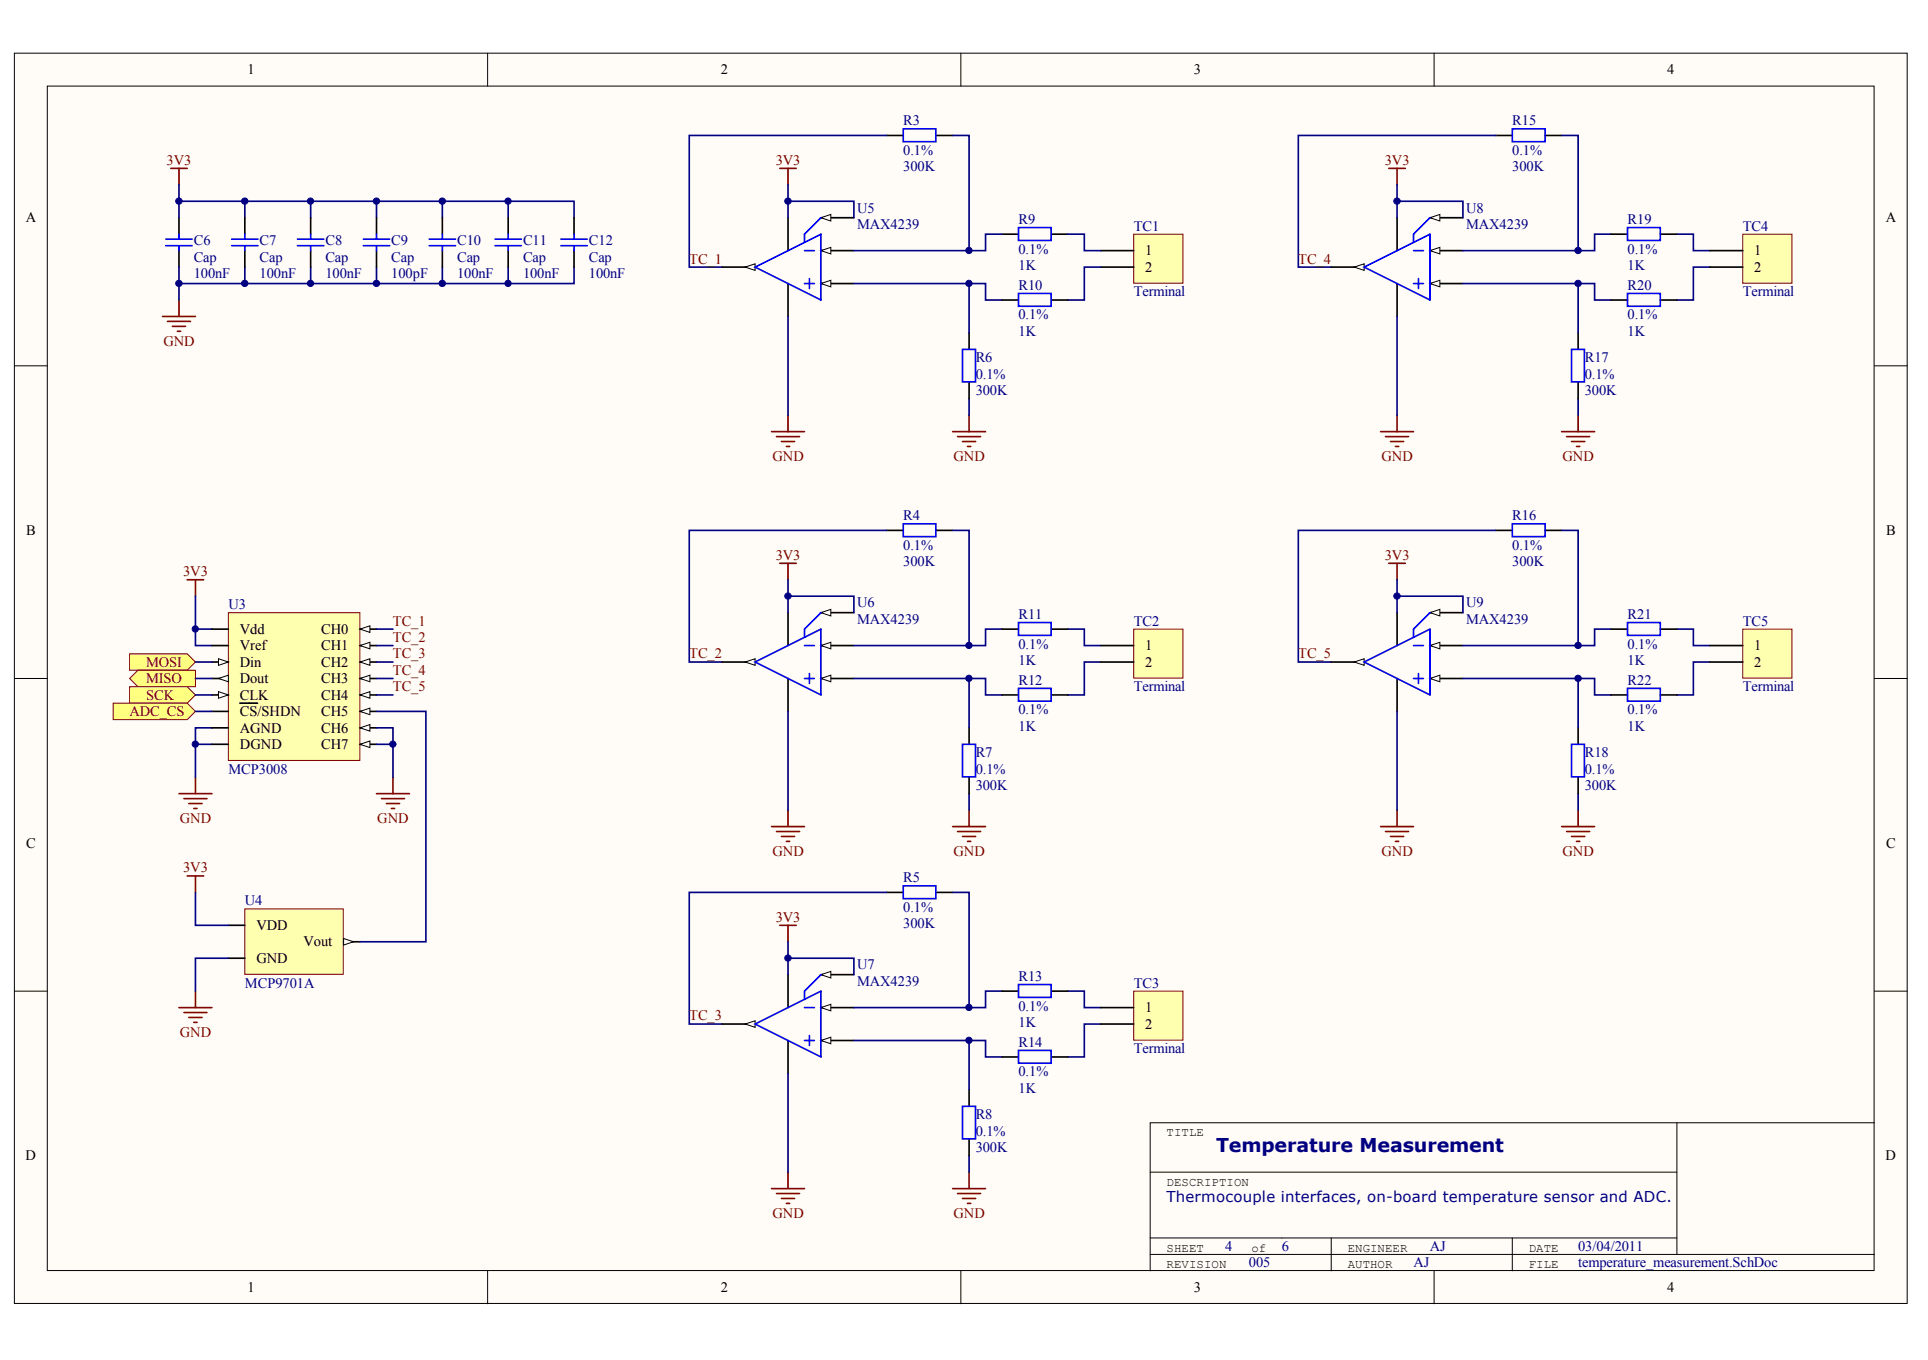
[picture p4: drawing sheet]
<svg xmlns="http://www.w3.org/2000/svg" width="272mm" height="192mm" viewBox="0 0 272 192" stroke-linecap="round" stroke-linejoin="round" font-family="sans-serif">
<defs><g id="words">
<text font-size="2.7" fill="#000080" x="171.5" y="162.6">Temperature Measurement</text>
<text font-size="2.1" fill="#000080" x="164.6" y="169.6">Thermocouple interfaces, on-board temperature sensor and ADC.</text>
<g font-size="2">
<text x="34.9" y="10.5">1</text>
<text x="101.7" y="10.5">2</text>
<text x="168.4" y="10.5">3</text>
<text x="235.2" y="10.5">4</text>
<text x="3.6" y="31.4">A</text>
<text x="266" y="31.4">A</text>
<text x="161.6" y="36">1</text>
<text x="161.6" y="38.4">2</text>
<text x="247.5" y="36">1</text>
<text x="247.5" y="38.4">2</text>
<text x="3.7" y="75.5">B</text>
<text x="266.1" y="75.5">B</text>
<text x="33.8" y="89.4">Vdd</text>
<text x="45.3" y="89.4">CH0</text>
<text x="33.8" y="91.8">Vref</text>
<text x="33.8" y="94.1">Din</text>
<text x="45.3" y="91.8">CH1</text>
<text x="45.3" y="94.1">CH2</text>
<text x="161.6" y="91.8">1</text>
<text x="161.6" y="94.1">2</text>
<text x="247.5" y="91.8">1</text>
<text x="247.5" y="94.1">2</text>
<text x="33.8" y="98.7">CLK</text>
<text x="33.8" y="96.4">Dout</text>
<text x="33.8" y="101">CS/SHDN</text>
<text x="45.3" y="96.4">CH3</text>
<text x="45.3" y="98.7">CH4</text>
<text x="45.3" y="101">CH5</text>
<text x="33.8" y="103.4">AGND</text>
<text x="33.8" y="105.7">DGND</text>
<text x="45.3" y="103.4">CH6</text>
<text x="45.3" y="105.7">CH7</text>
<text x="3.7" y="119.6">C</text>
<text x="266.1" y="119.6">C</text>
<text x="36.2" y="131.2">VDD</text>
<text x="36.2" y="135.9">GND</text>
<text x="42.8" y="133.6">Vout</text>
<text x="161.6" y="142.8">1</text>
<text x="161.6" y="145.2">2</text>
<text x="3.6" y="163.7">D</text>
<text x="266" y="163.7">D</text>
<text x="34.9" y="182.3">1</text>
<text x="101.7" y="182.3">2</text>
<text x="168.4" y="182.3">3</text>
<text x="235.2" y="182.3">4</text>
</g>
<g font-size="2" fill="#000080">
<text x="127.4" y="17.7">R3</text>
<text x="213.3" y="17.7">R15</text>
<text x="127.4" y="21.9">0.1%</text>
<text x="213.3" y="21.9">0.1%</text>
<text x="120.9" y="30">U5</text>
<text x="127.4" y="24.2">300K</text>
<text x="206.8" y="30">U8</text>
<text x="213.3" y="24.2">300K</text>
<text x="27.3" y="34.6">C6</text>
<text x="36.6" y="34.6">C7</text>
<text x="45.9" y="34.6">C8</text>
<text x="55.2" y="34.6">C9</text>
<text x="64.5" y="34.6">C10</text>
<text x="73.8" y="34.6">C11</text>
<text x="83.1" y="34.6">C12</text>
<text x="120.9" y="32.3">MAX4239</text>
<text x="143.7" y="31.6">R9</text>
<text x="143.7" y="35.8">0.1%</text>
<text x="159.9" y="32.5">TC1</text>
<text x="206.8" y="32.3">MAX4239</text>
<text x="229.6" y="31.6">R19</text>
<text x="229.6" y="35.8">0.1%</text>
<text x="245.9" y="32.5">TC4</text>
<text x="27.3" y="39.3">100nF</text>
<text x="27.3" y="37">Cap</text>
<text x="36.6" y="39.3">100nF</text>
<text x="36.6" y="37">Cap</text>
<text x="45.9" y="39.3">100nF</text>
<text x="45.9" y="37">Cap</text>
<text x="55.2" y="39.3">100pF</text>
<text x="55.2" y="37">Cap</text>
<text x="64.5" y="39.3">100nF</text>
<text x="64.5" y="37">Cap</text>
<text x="73.8" y="39.3">100nF</text>
<text x="73.8" y="37">Cap</text>
<text x="83.1" y="39.3">100nF</text>
<text x="83.1" y="37">Cap</text>
<text x="143.7" y="38.1">1K</text>
<text x="143.7" y="40.9">R10</text>
<text x="159.9" y="41.8">Terminal</text>
<text x="229.6" y="38.1">1K</text>
<text x="229.6" y="40.9">R20</text>
<text x="245.9" y="41.8">Terminal</text>
<text x="143.7" y="47.4">1K</text>
<text x="143.7" y="45.1">0.1%</text>
<text x="229.6" y="47.4">1K</text>
<text x="229.6" y="45.1">0.1%</text>
<text x="137.6" y="51.1">R6</text>
<text x="137.6" y="53.4">0.1%</text>
<text x="223.6" y="51.1">R17</text>
<text x="223.6" y="53.4">0.1%</text>
<text x="137.6" y="55.8">300K</text>
<text x="223.6" y="55.8">300K</text>
<text x="127.4" y="73.4">R4</text>
<text x="127.4" y="77.6">0.1%</text>
<text x="213.3" y="73.4">R16</text>
<text x="213.3" y="77.6">0.1%</text>
<text x="127.4" y="79.9">300K</text>
<text x="213.3" y="79.9">300K</text>
<text x="32.2" y="86">U3</text>
<text x="120.9" y="85.7">U6</text>
<text x="120.9" y="88">MAX4239</text>
<text x="143.7" y="87.3">R11</text>
<text x="159.9" y="88.3">TC2</text>
<text x="206.8" y="85.7">U9</text>
<text x="206.8" y="88">MAX4239</text>
<text x="229.6" y="87.3">R21</text>
<text x="245.9" y="88.3">TC5</text>
<text x="143.7" y="93.8">1K</text>
<text x="143.7" y="91.5">0.1%</text>
<text x="229.6" y="93.8">1K</text>
<text x="229.6" y="91.5">0.1%</text>
<text x="143.7" y="96.6">R12</text>
<text x="143.7" y="100.8">0.1%</text>
<text x="159.9" y="97.6">Terminal</text>
<text x="229.6" y="96.6">R22</text>
<text x="229.6" y="100.8">0.1%</text>
<text x="245.9" y="97.6">Terminal</text>
<text x="137.6" y="106.9">R7</text>
<text x="143.7" y="103.1">1K</text>
<text x="223.6" y="106.9">R18</text>
<text x="229.6" y="103.1">1K</text>
<text x="32.2" y="109.2">MCP3008</text>
<text x="137.6" y="111.5">300K</text>
<text x="137.6" y="109.2">0.1%</text>
<text x="223.6" y="111.5">300K</text>
<text x="223.6" y="109.2">0.1%</text>
<text x="127.4" y="124.5">R5</text>
<text x="34.5" y="127.7">U4</text>
<text x="127.4" y="131">300K</text>
<text x="127.4" y="128.7">0.1%</text>
<text x="120.9" y="136.8">U7</text>
<text x="34.5" y="139.4">MCP9701A</text>
<text x="120.9" y="139.1">MAX4239</text>
<text x="143.7" y="138.4">R13</text>
<text x="143.7" y="142.6">0.1%</text>
<text x="159.9" y="139.4">TC3</text>
<text x="143.7" y="144.9">1K</text>
<text x="143.7" y="147.7">R14</text>
<text x="159.9" y="148.6">Terminal</text>
<text x="143.7" y="154.2">1K</text>
<text x="143.7" y="151.9">0.1%</text>
<text x="137.6" y="157.9">R8</text>
<text x="137.6" y="160.3">0.1%</text>
<text x="137.6" y="162.6">300K</text>
<text x="172.8" y="176.5">4</text>
<text x="176.2" y="178.8">005</text>
<text x="180.8" y="176.5">6</text>
<text x="199.4" y="178.8">AJ</text>
<text x="201.7" y="176.5">AJ</text>
<text x="222.6" y="176.5">03/04/2011</text>
<text x="222.6" y="178.8">temperature_measurement.SchDoc</text>
</g>
<g font-size="2" fill="#800000">
<text x="23.5" y="23.3">3V3</text>
<text x="109.4" y="23.3">3V3</text>
<text x="195.3" y="23.3">3V3</text>
<text x="97.2" y="37.2">TC_1</text>
<text x="183.2" y="37.2">TC_4</text>
<text x="23" y="48.8">GND</text>
<text x="109" y="65.1">GND</text>
<text x="134.5" y="65.1">GND</text>
<text x="194.9" y="65.1">GND</text>
<text x="220.4" y="65.1">GND</text>
<text x="25.8" y="81.3">3V3</text>
<text x="109.4" y="79">3V3</text>
<text x="195.3" y="79">3V3</text>
<text x="55.4" y="88.3">TC_1</text>
<text x="20.6" y="94.1">MOSI</text>
<text x="55.4" y="90.6">TC_2</text>
<text x="55.4" y="92.9">TC_3</text>
<text x="55.4" y="95.2">TC_4</text>
<text x="97.2" y="92.9">TC_2</text>
<text x="183.2" y="92.9">TC_5</text>
<text x="18.3" y="101">ADC_CS</text>
<text x="20.6" y="96.4">MISO</text>
<text x="20.6" y="98.7">SCK</text>
<text x="55.4" y="97.6">TC_5</text>
<text x="25.4" y="116.1">GND</text>
<text x="53.2" y="116.1">GND</text>
<text x="25.8" y="123.1">3V3</text>
<text x="109" y="120.8">GND</text>
<text x="134.5" y="120.8">GND</text>
<text x="194.9" y="120.8">GND</text>
<text x="220.4" y="120.8">GND</text>
<text x="109.4" y="130.1">3V3</text>
<text x="25.4" y="146.3">GND</text>
<text x="97.2" y="144">TC_3</text>
<text x="109" y="171.9">GND</text>
<text x="134.5" y="171.9">GND</text>
</g>
<g font-size="1.7">
<text x="164.6" y="160.4">TITLE</text>
<text x="164.6" y="167.3">DESCRIPTION</text>
<text x="164.6" y="176.6">SHEET</text>
<text x="164.6" y="178.9">REVISION</text>
<text x="176.5" y="176.6">of</text>
<text x="190.1" y="176.6">ENGINEER</text>
<text x="190.1" y="178.9">AUTHOR</text>
<text x="215.7" y="176.6">DATE</text>
<text x="215.7" y="178.9">FILE</text>
</g>
</g></defs>
<g fill="#fffcf8" stroke="#000" stroke-width=".14">
<path d="M2 7.5h267.1v176.4h-267.1z"/>
<path d="M6.7 12.1h257.7v167.2h-257.7z"/>
</g>
<g fill="none" stroke="#000" stroke-width=".14">
<path d="M68.8 7.5v4.6M135.6 7.5v4.6M202.3 7.5v4.6M2 51.6h4.7M264.4 51.6h4.7M2 95.7h4.7M264.4 95.7h4.7M2 139.9h4.7M264.4 139.9h4.7M236.6 158.4v18.6M264.4 158.4h-102.1v20.9M68.8 179.3v4.7"/>
<path d="M135.6 179.3v4.7M162.3 165.4h74.3M162.3 174.7h74.3M162.3 177h102.1M187.8 174.7v4.6M202.3 179.3v4.7M213.3 174.7v4.6"/>
</g>
<path d="M34.5 128.2h13.9v9.3h-13.9z" fill="#ffffb0" stroke="#800000" stroke-width=".14"/>
<path d="M32.2 130.6h2.3M32.2 135.2h2.3M48.5 132.9h2.3" fill="none" stroke="#000" stroke-width=".23"/>
<path d="M48.5 132.4l1.4 .5-1.4 .5z" fill="#fffcf8" stroke="#000" stroke-width=".14"/>
<g fill="none" stroke="#800000" stroke-width=".23">
<path d="M26.4 81.8h2.3M27.6 81.8v2.3M25.2 112h4.7M25.9 112.7h3.3M26.6 113.4h1.9M27.3 114.1h.5M27.6 109.7v2.3M26.4 123.6h2.3M27.6 123.6v2.3M27.6 139.9v2.3M25.2 142.2h4.7M25.9 142.9h3.3"/>
<path d="M26.6 143.6h1.9M27.3 144.3h.5"/>
</g>
<path d="M27.6 84.1v4.7h2.3M27.6 88.8v2.3h2.3M29.9 105h-2.3v4.7M29.9 102.7h-2.3v2.3M27.6 125.9v4.7h4.6M32.2 135.2h-4.6v4.7" fill="none" stroke="#000080" stroke-width=".23"/>
<path d="M159.9 33h7v7h-7z" fill="#ffffb0" stroke="#800000" stroke-width=".14"/>
<path d="M125.1 19.1h2.3M132.1 19.1h2.3M115.8 30.7h4.7M155.3 35.4h4.6M155.3 37.7h4.6" fill="none" stroke="#000" stroke-width=".23"/>
<path d="M127.4 18.2h4.6v1.8h-4.6z" fill="none" stroke="#00f" stroke-width=".23"/>
<path d="M125.1 19.1h-27.9v18.6h4.7" fill="none" stroke="#000080" stroke-width=".23"/>
<path d="M115.8 30.7l1.4-.4v.9z" fill="#fffcf8" stroke="#000" stroke-width=".14"/>
<path d="M115.8 35.4h4.7" fill="none" stroke="#000" stroke-width=".23"/>
<path d="M115.8 35.4l1.4-.5v.9z" fill="#fffcf8" stroke="#000" stroke-width=".14"/>
<path d="M115.8 40h4.7" fill="none" stroke="#000" stroke-width=".23"/>
<path d="M115.8 40l1.4-.5v1z" fill="#fffcf8" stroke="#000" stroke-width=".14"/>
<path d="M101.9 37.7h4.6M111.2 40v4.7" fill="none" stroke="#000" stroke-width=".23"/>
<path d="M105.1 37.7l1.4-.5v1z" fill="#fffcf8" stroke="#000" stroke-width=".14"/>
<path d="M25.2 30.7v2.3M25.2 35.4v2.3M111.2 30.7v4.7M141.4 33h2.3M148.3 33h2.3M136.7 47v2.3M136.7 53.9v2.4M125.1 74.8h2.3M132.1 74.8h2.3M115.8 86.5h4.7" fill="none" stroke="#000" stroke-width=".23"/>
<path d="M23.4 33.7h3.7M23.4 34.7h3.7M25.2 33v.7M25.2 34.7v.7M106.5 37.7l9.3-4.7v9.3zM113.5 35.4h1.4M114.2 39.3v1.4M115.8 30.7l-2.3 2.3v1.2M143.7 32.1h4.6v1.8h-4.6zM113.5 40h1.4M135.8 49.3h1.8v4.6h-1.8zM127.4 73.9h4.6v1.8h-4.6z" fill="none" stroke="#00f" stroke-width=".23"/>
<g fill="none" stroke="#800000" stroke-width=".23">
<path d="M24.1 23.8h2.3M25.2 23.8v2.3M110 23.8h2.3M111.2 23.8v2.3M22.9 44.7h4.7M23.6 45.4h3.3M24.3 46h1.9M25 46.7h.5M25.2 42.3v2.4M111.2 58.6v2.3M136.7 58.6v2.3M108.8 60.9h4.7"/>
<path d="M109.5 61.6h3.3M110.2 62.3h1.9M110.9 63h.5M134.4 60.9h4.6M135.1 61.6h3.2M135.8 62.3h1.8M136.5 63h.4"/>
</g>
<g fill="none" stroke="#000080" stroke-width=".23">
<path d="M134.4 19.1h2.3v16.3M25.2 28.4h9.3v2.3M25.2 26.1v4.6M25.2 37.7v4.6M34.5 28.4h9.3v2.3M34.5 37.7v2.3h-9.3M43.8 28.4h9.3v2.3M43.8 37.7v2.3h-9.3M53.1 28.4h9.3v2.3M53.1 37.7v2.3h-9.3M62.4 28.4h9.3v2.3M62.4 37.7v2.3h-9.3"/>
<path d="M71.7 37.7v2.3h-9.3M71.7 28.4h9.3v2.3M81 37.7v2.3h-9.3M111.2 28.4h9.3v2.3M111.2 26.1v4.6M141.4 33h-2.4v2.4h-18.5M150.6 33h2.4v2.4h2.3M155.3 37.7h-2.3v4.6h-2.4M111.2 44.7v13.9M120.5 40h18.5v2.3h2.4M136.7 40v7M136.7 56.3v2.3"/>
<path d="M125.1 74.8h-27.9v18.6h4.7"/>
</g>
<path d="M115.8 86.5l1.4-.5v.9z" fill="#fffcf8" stroke="#000" stroke-width=".14"/>
<path d="M115.8 91.1h4.7" fill="none" stroke="#000" stroke-width=".23"/>
<path d="M115.8 91.1l1.4-.5v1z" fill="#fffcf8" stroke="#000" stroke-width=".14"/>
<path d="M115.8 95.7h4.7" fill="none" stroke="#000" stroke-width=".23"/>
<path d="M115.8 95.7l1.4-.4v.9z" fill="#fffcf8" stroke="#000" stroke-width=".14"/>
<path d="M101.9 93.4h4.6M111.2 95.7v4.7" fill="none" stroke="#000" stroke-width=".23"/>
<path d="M105.1 93.4l1.4-.4v.9z" fill="#fffcf8" stroke="#000" stroke-width=".14"/>
<path d="M111.2 86.5v4.6M136.7 102.7v2.3M136.7 109.7v2.3M115.8 137.5h4.7M125.1 125.9h2.3M132.1 125.9h2.3" fill="none" stroke="#000" stroke-width=".23"/>
<path d="M106.5 93.4l9.3-4.6v9.3zM113.5 91.1h1.4M113.5 95.7h1.4M114.2 95v1.4M115.8 86.5l-2.3 2.3v1.1M135.8 105h1.8v4.6h-1.8zM127.4 125h4.6v1.8h-4.6z" fill="none" stroke="#00f" stroke-width=".23"/>
<path d="M110 79.5h2.3M111.2 79.5v2.3M108.8 116.6h4.7M109.5 117.3h3.3M110.2 118h1.9M110.9 118.7h.5M111.2 114.3v2.3M134.4 116.6h4.6M135.1 117.3h3.2M135.8 118h1.8M136.5 118.7h.4M136.7 114.3v2.3" fill="none" stroke="#800000" stroke-width=".23"/>
<path d="M134.4 74.8h2.3v16.3M111.2 84.1h9.3v2.4M111.2 81.8v4.7M120.5 95.7h18.5v2.4h2.4M136.7 95.7v7M141.4 88.8h-2.4v2.3h-18.5M150.6 88.8h2.4v2.3h2.3M155.3 93.4h-2.3v4.7h-2.4M111.2 100.4v13.9M136.7 112v2.3M125.1 125.9h-27.9v18.6h4.7" fill="none" stroke="#000080" stroke-width=".23"/>
<path d="M115.8 137.5l1.4-.4v.9z" fill="#fffcf8" stroke="#000" stroke-width=".14"/>
<path d="M115.8 142.2h4.7" fill="none" stroke="#000" stroke-width=".23"/>
<path d="M115.8 142.2l1.4-.5v.9z" fill="#fffcf8" stroke="#000" stroke-width=".14"/>
<path d="M115.8 146.8h4.7" fill="none" stroke="#000" stroke-width=".23"/>
<path d="M115.8 146.8l1.4-.4v.9z" fill="#fffcf8" stroke="#000" stroke-width=".14"/>
<path d="M101.9 144.5h4.6M111.2 146.8v4.7" fill="none" stroke="#000" stroke-width=".23"/>
<path d="M105.1 144.5l1.4-.5v1z" fill="#fffcf8" stroke="#000" stroke-width=".14"/>
<path d="M211 19.1h2.3M218 19.1h2.3M201.7 30.7h4.7M111.2 137.5v4.7M136.7 153.8v2.3M136.7 160.8v2.3" fill="none" stroke="#000" stroke-width=".23"/>
<path d="M213.3 18.2h4.7v1.8h-4.7zM115.8 137.5l-2.3 2.4v1.1M106.5 144.5l9.3-4.6v9.2zM113.5 142.2h1.4M113.5 146.8h1.4M114.2 146.1v1.4M135.8 156.1h1.8v4.6h-1.8z" fill="none" stroke="#00f" stroke-width=".23"/>
<path d="M110 130.6h2.3M111.2 130.6v2.3M108.8 167.7h4.7M109.5 168.4h3.3M110.2 169.1h1.9M110.9 169.8h.5M111.2 165.4v2.3M134.4 167.7h4.6M135.1 168.4h3.2M135.8 169.1h1.8M136.5 169.8h.4M136.7 165.4v2.3" fill="none" stroke="#800000" stroke-width=".23"/>
<path d="M211 19.1h-27.8v18.6h4.6M111.2 135.2h9.3v2.3M111.2 132.9v4.6M134.4 125.9h2.3v16.3M141.4 139.9h-2.4v2.3h-18.5M150.6 139.9h2.4v2.3h2.3M111.2 151.5v13.9M120.5 146.8h18.5v2.3h2.4M136.7 146.8v7M155.3 144.5h-2.3v4.6h-2.4M136.7 163.1v2.3" fill="none" stroke="#000080" stroke-width=".23"/>
<path d="M201.7 30.7l1.4-.4v.9z" fill="#fffcf8" stroke="#000" stroke-width=".14"/>
<path d="M201.7 35.4h4.7" fill="none" stroke="#000" stroke-width=".23"/>
<path d="M201.7 35.4l1.4-.5v.9z" fill="#fffcf8" stroke="#000" stroke-width=".14"/>
<path d="M201.7 40h4.7" fill="none" stroke="#000" stroke-width=".23"/>
<path d="M201.7 40l1.4-.5v1z" fill="#fffcf8" stroke="#000" stroke-width=".14"/>
<path d="M187.8 37.7h4.6M197.1 40v4.7" fill="none" stroke="#000" stroke-width=".23"/>
<path d="M191.1 37.7l1.3-.5v1z" fill="#fffcf8" stroke="#000" stroke-width=".14"/>
<path d="M197.1 30.7v4.7M222.6 47v2.3M222.6 53.9v2.4M211 74.8h2.3M218 74.8h2.3M201.7 86.5h4.7" fill="none" stroke="#000" stroke-width=".23"/>
<path d="M192.4 37.7l9.3-4.7v9.3zM199.4 35.4h1.4M200.1 39.3v1.4M201.7 30.7l-2.3 2.3v1.2M199.4 40h1.4M221.7 49.3h1.8v4.6h-1.8zM213.3 73.9h4.7v1.8h-4.7z" fill="none" stroke="#00f" stroke-width=".23"/>
<path d="M195.9 23.8h2.4M197.1 23.8v2.3M197.1 58.6v2.3M222.6 58.6v2.3M194.8 60.9h4.6M195.5 61.6h3.2M196.2 62.3h1.8M196.9 63h.4M220.3 60.9h4.7M221 61.6h3.3M221.7 62.3h1.9M222.4 63h.5" fill="none" stroke="#800000" stroke-width=".23"/>
<path d="M220.3 19.1h2.3v16.3M197.1 28.4h9.3v2.3M197.1 26.1v4.6M227.3 33h-2.3v2.4h-18.6M236.6 33h2.3v2.4h2.3M241.2 37.7h-2.3v4.6h-2.3M197.1 44.7v13.9M206.4 40h18.6v2.3h2.3M222.6 40v7M222.6 56.3v2.3M211 74.8h-27.8v18.6h4.6" fill="none" stroke="#000080" stroke-width=".23"/>
<path d="M201.7 86.5l1.4-.5v.9z" fill="#fffcf8" stroke="#000" stroke-width=".14"/>
<path d="M201.7 91.1h4.7" fill="none" stroke="#000" stroke-width=".23"/>
<path d="M201.7 91.1l1.4-.5v1z" fill="#fffcf8" stroke="#000" stroke-width=".14"/>
<path d="M201.7 95.7h4.7" fill="none" stroke="#000" stroke-width=".23"/>
<path d="M201.7 95.7l1.4-.4v.9z" fill="#fffcf8" stroke="#000" stroke-width=".14"/>
<path d="M187.8 93.4h4.6M197.1 95.7v4.7" fill="none" stroke="#000" stroke-width=".23"/>
<path d="M191.1 93.4l1.3-.4v.9z" fill="#fffcf8" stroke="#000" stroke-width=".14"/>
<g fill="none" stroke="#000" stroke-width=".23">
<path d="M34.5 30.7v2.3M34.5 35.4v2.3M43.8 30.7v2.3M43.8 35.4v2.3M53.1 30.7v2.3M53.1 35.4v2.3M62.4 30.7v2.3M62.4 35.4v2.3M71.7 30.7v2.3M71.7 35.4v2.3M81 30.7v2.3M81 35.4v2.3"/>
<path d="M197.1 86.5v4.6M222.6 102.7v2.3M222.6 109.7v2.3"/>
</g>
<g fill="none" stroke="#00f" stroke-width=".23">
<path d="M32.7 33.7h3.7M32.7 34.7h3.7M34.5 33v.7M34.5 34.7v.7M42 33.7h3.7M42 34.7h3.7M43.8 33v.7M43.8 34.7v.7M51.3 33.7h3.7M51.3 34.7h3.7M53.1 33v.7M53.1 34.7v.7"/>
<path d="M60.5 33.7h3.8M60.5 34.7h3.8M62.4 33v.7M62.4 34.7v.7M69.8 33.7h3.8M69.8 34.7h3.8M71.7 33v.7M71.7 34.7v.7M79.1 33.7h3.7M79.1 34.7h3.7M81 33v.7M81 34.7v.7"/>
<path d="M192.4 93.4l9.3-4.6v9.3zM199.4 91.1h1.4M199.4 95.7h1.4M200.1 95v1.4M201.7 86.5l-2.3 2.3v1.1M221.7 105h1.8v4.6h-1.8z"/>
</g>
<path d="M195.9 79.5h2.4M197.1 79.5v2.3M194.8 116.6h4.6M195.5 117.3h3.2M196.2 118h1.8M196.9 118.7h.4M197.1 114.3v2.3M220.3 116.6h4.7M221 117.3h3.3M221.7 118h1.9M222.4 118.7h.5M222.6 114.3v2.3" fill="none" stroke="#800000" stroke-width=".23"/>
<path d="M220.3 74.8h2.3v16.3M197.1 84.1h9.3v2.4M197.1 81.8v4.7M206.4 95.7h18.6v2.4h2.3M222.6 95.7v7M227.3 88.8h-2.3v2.3h-18.6M236.6 88.8h2.3v2.3h2.3M241.2 93.4h-2.3v4.7h-2.3M197.1 100.4v13.9M222.6 112v2.3" fill="none" stroke="#000080" stroke-width=".23"/>
<path d="M159.9 88.8h7v6.9h-7z" fill="#ffffb0" stroke="#800000" stroke-width=".14"/>
<path d="M155.3 91.1h4.6M155.3 93.4h4.6" fill="none" stroke="#000" stroke-width=".23"/>
<path d="M159.9 139.9h7v6.9h-7z" fill="#ffffb0" stroke="#800000" stroke-width=".14"/>
<path d="M155.3 142.2h4.6M155.3 144.5h4.6" fill="none" stroke="#000" stroke-width=".23"/>
<path d="M245.9 33h6.9v7h-6.9z" fill="#ffffb0" stroke="#800000" stroke-width=".14"/>
<path d="M241.2 35.4h4.7M241.2 37.7h4.7" fill="none" stroke="#000" stroke-width=".23"/>
<path d="M245.9 88.8h6.9v6.9h-6.9z" fill="#ffffb0" stroke="#800000" stroke-width=".14"/>
<path d="M241.2 91.1h4.7M241.2 93.4h4.7" fill="none" stroke="#000" stroke-width=".23"/>
<path d="M32.2 86.5h18.6v20.8h-18.6z" fill="#ffffb0" stroke="#800000" stroke-width=".14"/>
<path d="M50.8 88.8h2.3" fill="none" stroke="#000" stroke-width=".23"/>
<path d="M50.8 88.8l1.4-.5v.9z" fill="#fffcf8" stroke="#000" stroke-width=".14"/>
<path d="M50.8 91.1h2.3" fill="none" stroke="#000" stroke-width=".23"/>
<path d="M50.8 91.1l1.4-.5v1z" fill="#fffcf8" stroke="#000" stroke-width=".14"/>
<path d="M50.8 93.4h2.3" fill="none" stroke="#000" stroke-width=".23"/>
<path d="M50.8 93.4l1.4-.4v.9z" fill="#fffcf8" stroke="#000" stroke-width=".14"/>
<path d="M50.8 95.7h2.3" fill="none" stroke="#000" stroke-width=".23"/>
<path d="M50.8 95.7l1.4-.4v.9z" fill="#fffcf8" stroke="#000" stroke-width=".14"/>
<path d="M50.8 98.1h2.3" fill="none" stroke="#000" stroke-width=".23"/>
<path d="M50.8 98.1l1.4-.5v.9z" fill="#fffcf8" stroke="#000" stroke-width=".14"/>
<path d="M50.8 100.4h2.3" fill="none" stroke="#000" stroke-width=".23"/>
<path d="M50.8 100.4l1.4-.5v.9z" fill="#fffcf8" stroke="#000" stroke-width=".14"/>
<path d="M50.8 102.7h2.3" fill="none" stroke="#000" stroke-width=".23"/>
<path d="M50.8 102.7l1.4-.5v1z" fill="#fffcf8" stroke="#000" stroke-width=".14"/>
<path d="M50.8 105h2.3" fill="none" stroke="#000" stroke-width=".23"/>
<path d="M50.8 105l1.4-.4v.9z" fill="#fffcf8" stroke="#000" stroke-width=".14"/>
<path d="M29.9 88.8h2.3M29.9 91.1h2.3M29.9 98.1h2.3M29.9 102.7h2.3" fill="none" stroke="#000" stroke-width=".23"/>
<path d="M30.8 97.6l1.4 .5-1.4 .4z" fill="#fffcf8" stroke="#000" stroke-width=".14"/>
<path d="M29.9 95.7h2.3" fill="none" stroke="#000" stroke-width=".23"/>
<path d="M30.8 95.7l1.4-.4v.9z" fill="#fffcf8" stroke="#000" stroke-width=".14"/>
<path d="M29.9 93.4h2.3" fill="none" stroke="#000" stroke-width=".23"/>
<path d="M30.8 93l1.4 .4-1.4 .5z" fill="#fffcf8" stroke="#000" stroke-width=".14"/>
<g fill="none" stroke="#000" stroke-width=".23">
<path d="M227.3 33h2.3M234.2 33h2.4M141.4 42.3h2.3M148.3 42.3h2.3M227.3 42.3h2.3M234.2 42.3h2.4M33.8 99.2h2.5M141.4 88.8h2.3M141.4 98.1h2.3M148.3 88.8h2.3M148.3 98.1h2.3M227.3 88.8h2.3"/>
<path d="M227.3 98.1h2.3M234.2 88.8h2.4M234.2 98.1h2.4M29.9 100.4h2.3M29.9 105h2.3M141.4 139.9h2.3M148.3 139.9h2.3M141.4 149.1h2.3M148.3 149.1h2.3"/>
</g>
<path d="M229.6 32.1h4.6v1.8h-4.6zM143.7 41.4h4.6v1.8h-4.6zM229.6 41.4h4.6v1.8h-4.6zM143.7 87.8h4.6v1.9h-4.6zM143.7 97.1h4.6v1.8h-4.6zM229.6 87.8h4.6v1.9h-4.6zM229.6 97.1h4.6v1.8h-4.6zM143.7 138.9h4.6v1.8h-4.6zM143.7 148.2h4.6v1.8h-4.6z" fill="none" stroke="#00f" stroke-width=".23"/>
<path d="M53.1 112h4.7M53.8 112.7h3.3M54.5 113.4h1.9M55.2 114.1h.5M55.4 109.7v2.3" fill="none" stroke="#800000" stroke-width=".23"/>
<g fill="#ffff80" stroke="#800000" stroke-width=".14">
<path d="M18.3 92.3h8.1l1.2 1.1-1.2 1.2h-8.1z" fill-rule="evenodd"/>
<path d="M18.3 95.7l1.1-1.1h8.2v2.3h-8.2z" fill-rule="evenodd"/>
<path d="M18.3 96.9h8.1l1.2 1.2-1.2 1.1h-8.1z" fill-rule="evenodd"/>
<path d="M16 99.2h10.4l1.2 1.2-1.2 1.1h-10.4z" fill-rule="evenodd"/>
</g>
<path d="M27.6 93.4h2.3M27.6 95.7h2.3M27.6 98.1h2.3M53.1 93.4h2.3M53.1 95.7h2.3M53.1 98.1h2.3M53.1 88.8h2.3M53.1 91.1h2.3M27.6 100.4h2.3M53.1 105h2.3v4.7M53.1 100.4h7v32.5h-9.3M53.1 102.7h2.3v2.3" fill="none" stroke="#000080" stroke-width=".23"/>
<g fill="#000080" stroke="#000080" stroke-width=".14">
<circle cx="25.2" cy="40" r=".45"/>
<circle cx="25.2" cy="28.4" r=".45"/>
<circle cx="27.5" cy="105" r=".44"/>
<circle cx="27.5" cy="88.8" r=".44"/>
<circle cx="34.5" cy="40" r=".45"/>
<circle cx="34.5" cy="28.4" r=".45"/>
<circle cx="43.8" cy="40" r=".44"/>
<circle cx="43.8" cy="28.4" r=".44"/>
<circle cx="53.1" cy="40" r=".45"/>
<circle cx="53.1" cy="28.4" r=".45"/>
<circle cx="55.4" cy="105" r=".44"/>
<circle cx="62.4" cy="40" r=".45"/>
<circle cx="62.4" cy="28.4" r=".45"/>
<circle cx="71.7" cy="40" r=".44"/>
<circle cx="71.7" cy="28.4" r=".44"/>
<circle cx="111.2" cy="135.2" r=".45"/>
<circle cx="111.2" cy="84.1" r=".45"/>
<circle cx="111.2" cy="28.4" r=".45"/>
<circle cx="136.7" cy="146.8" r=".44"/>
<circle cx="136.7" cy="142.2" r=".44"/>
<circle cx="136.7" cy="95.7" r=".44"/>
<circle cx="136.7" cy="91.1" r=".44"/>
<circle cx="136.7" cy="40" r=".44"/>
<circle cx="136.7" cy="35.3" r=".44"/>
<circle cx="197.1" cy="84.1" r=".45"/>
<circle cx="197.1" cy="28.4" r=".45"/>
<circle cx="222.6" cy="95.7" r=".45"/>
<circle cx="222.6" cy="91.1" r=".45"/>
<circle cx="222.6" cy="40" r=".45"/>
<circle cx="222.6" cy="35.3" r=".45"/>
</g>
<use href="#words"/>
</svg>
